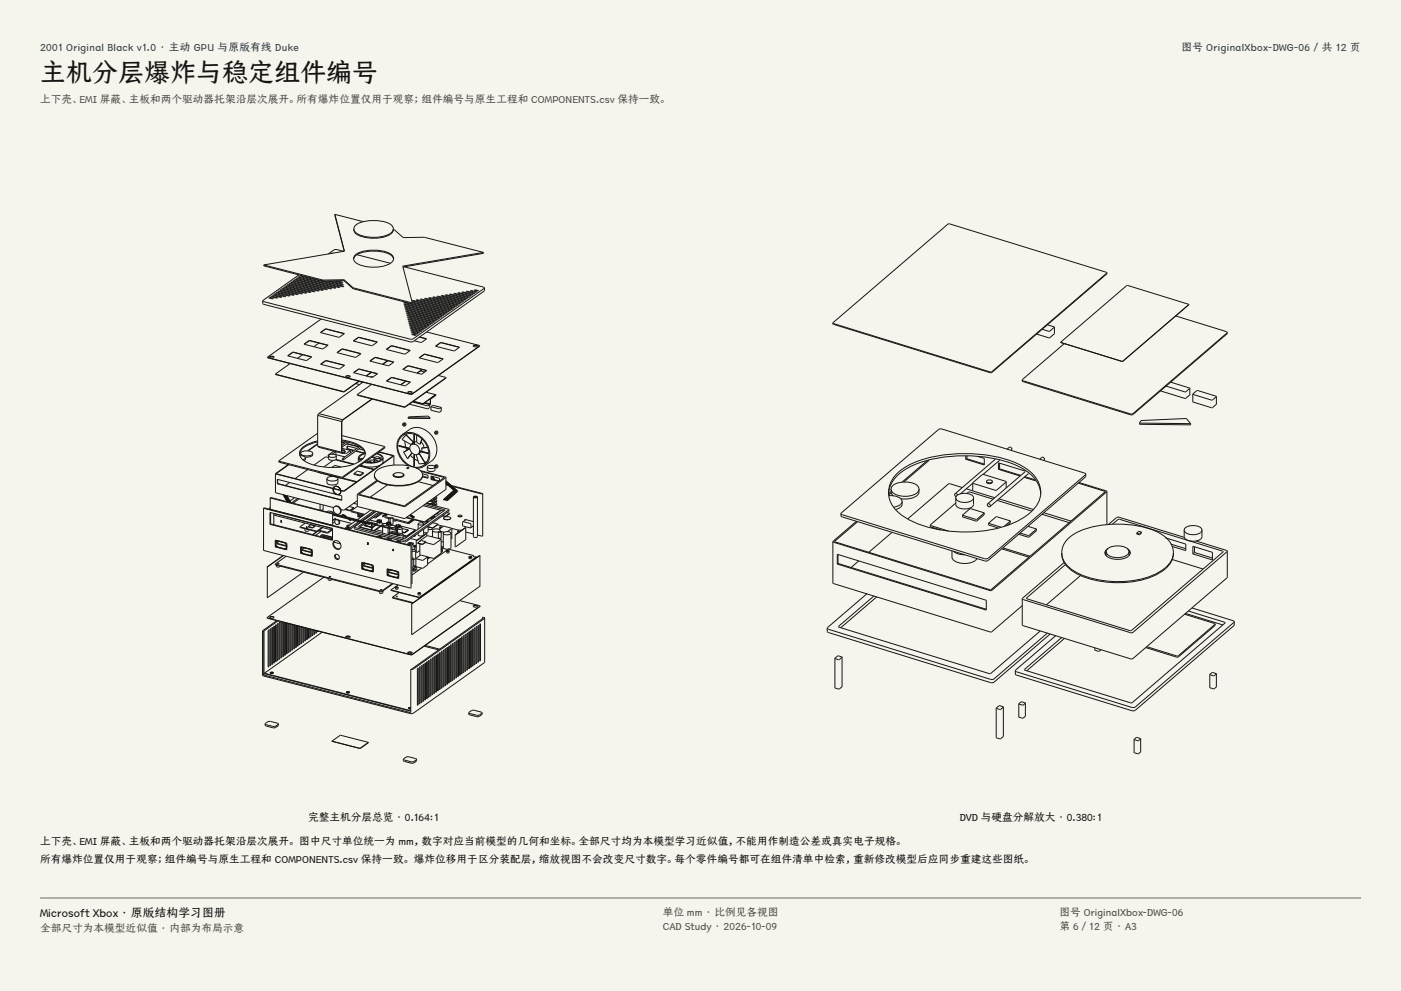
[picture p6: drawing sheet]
<svg xmlns="http://www.w3.org/2000/svg" width="420mm" height="297mm" viewBox="0 0 420 297" stroke-linecap="round" stroke-linejoin="round" font-family="sans-serif">
<defs><g id="words">
<text font-size="7.8" fill="#141413" x="12" y="24.7">主机分层爆炸与稳定组件编号</text>
<text font-size="3.5" fill="#141413" x="12" y="274.9">Microsoft Xbox · 原版结构学习图册</text>
<g font-size="3.2" fill="#1b365d">
<text x="12" y="15.3">2001 Original Black v1.0 · 主动 GPU 与原版有线 Duke</text>
<text x="354.2" y="15.3">图号 OriginalXbox-DWG-06 / 共 12 页</text>
</g>
<g font-size="3.2" fill="#504e49">
<text x="12" y="30.9">上下壳、EMI 屏蔽、主板和两个驱动器托架沿层次展开。所有爆炸位置仅用于观察；组件编号与原生工程和 COMPONENTS.csv 保持一致。</text>
<text x="198.7" y="274.5">单位 mm · 比例见各视图</text>
<text x="317.6" y="274.5">图号 OriginalXbox-DWG-06</text>
<text x="12" y="279.3">全部尺寸为本模型近似值 · 内部为布局示意</text>
<text x="198.7" y="278.8">CAD Study · 2026-10-09</text>
<text x="317.6" y="278.8">第 6 / 12 页 · A3</text>
</g>
<g font-size="3.2" fill="#141413">
<text x="92.4" y="246">完整主机分层总览 · 0.164:1</text>
<text x="287.7" y="246">DVD 与硬盘分解放大 · 0.380:1</text>
<text x="12" y="253.3">上下壳、EMI 屏蔽、主板和两个驱动器托架沿层次展开。 图中尺寸单位统一为 mm，数字对应当前模型的几何和坐标。全部尺寸均为本模型学习近似值，不能用作制造公差或真实电子规格。</text>
<text x="12" y="258.6">所有爆炸位置仅用于观察；组件编号与原生工程和 COMPONENTS.csv 保持一致。 爆炸位移用于区分装配层，缩放视图不会改变尺寸数字。每个零件编号都可在组件清单中检索，重新修改模型后应同步重建这些图纸。</text>
</g>
</g></defs>
<g fill="#f5f4ed">
<path d="M0 0h420v297h-420z"/>
<path d="M12 12h396v275h-396z"/>
</g>
<g fill="none" stroke="#141413" stroke-width=".3">
<path d="M79.1 79.4v.3l17.7 4.5M79.1 79.4l17.7 4.5M99.7 75.9h-.3M100.4 64.2l2.9 11.1-24.2 4.1M100.4 64.2l2.8 11.1M100.4 64.2l8.6 2.2M103 75.3l-2.6-.5-2 1.3M106 77.7a3.2 3.2 0 0 1 2.8-2.1 12.5 12.5 0 0 1 8.3 .8l.6 .6 .3 .7M106.1 68.6a2.59 2.59 0 0 0 2.1 2 10.9 10.9 0 0 0 9.2-1l.5-1M106.1 68.6a2.88 2.88 0 0 1 2.7-2.1 12.3 12.3 0 0 1 8.4 .8l.5 .6 .2 .7M106.1 68.6a1.81 1.81 0 0 0 1.3 1.9 10.8 10.8 0 0 0 10-.6l.5-.7v-.6M106.7 76.3a11.5 11.5 0 0 1 10.6 0 1.48 1.48 0 0 1-.2 2.5 11.1 11.1 0 0 1-10.5-.1 1.46 1.46 0 0 1 .1-2.4z"/>
<path d="M107.1 76.4l9.9 2.5M117.9 68.7l3 2.5 6.3-.1 17.7 4.5M121.2 80l23.7 6 .3 .3M144.9 75.6v.3l-24.1 4.1M144.9 75.6l-24.2 4.2 2.9 11M80.6 89.3l1.1 .3 .3-.2M80.6 89.3h.1M80.6 89.3l.3-.2 1 .3M81.2 88.9h.1M81.2 88.9l.2-.1 1.8 .4M81.2 88.9l1.7 .5 .3-.2M81.7 88.5h.1"/>
<path d="M81.7 88.5l.3-.1 2.5 .6M81.8 88.5l2.4 .7 .2-.2M82 89.4h.1M82.3 88.1h.1M82.3 88.1l.2-.1 3.2 .8-.3 .1zM82.8 87.7l3.9 1 .2-.1M82.8 87.7h.1M82.8 87.7l.3-.1 3.8 1M83.2 89.2h.1M83.4 87.3l.2-.1 4.6 1.2-.3 .1zM83.9 86.9h.1M83.9 86.9l.3-.1 5.2 1.3"/>
<path d="M84 87l5.2 1.3 .2-.1M84.5 89h-.1M84.5 86.5v.1M84.5 86.5l.2-.1 6 1.5M84.5 86.6l5.9 1.5 .3-.2M85 86.2l.3-.2 6.6 1.7-.2 .2zM85.6 85.8l7.3 1.9 .3-.2M85.6 85.8h.1M85.6 85.8l.2-.2 7.4 1.9M86.1 85.4l8.1 2.1 .2-.2M86.1 85.4h.1M86.1 85.4l.3-.2 8 2.1"/>
<path d="M86.7 85h.1M86.7 85l.2-.2 8.8 2.3M86.7 85l8.7 2.2 .3-.1M87 88.6h-.1M87.2 84.6h.1M87.2 84.6l.3-.1 9.4 2.4M87.2 84.6l9.5 2.4 .2-.1M87.8 84.2l.2-.1 10.1 2.6M87.8 84.2h.1M87.8 84.2l10.1 2.6 .3-.1M88.2 88.4h.1M88.3 83.8l.3-.1 10.8 2.8-.2 .1z"/>
<path d="M88.9 83.4h.1M88.9 83.4l.2-.1 11.5 2.9M88.9 83.4l11.5 3 .3-.1M89.4 83h.1M89.4 83l.3-.1 12.2 3.1M89.4 83.1l12.3 3.1 .2-.1M89.4 88.2h.1M89.6 82.4l-10.8 7.8M90 82.6h.1M90 82.7l12.8 3.2 .3-.1M90.1 82.5l-.1 .1M90.7 87.9h.1"/>
<path d="M91.9 87.7h.1M93.2 87.5h.1M94.4 87.3h.1M95.7 87.1h.1M96.1 99.7l1.6-1.1 5.5 1.4M96.2 99.7l1.5-1.1 5.5 1.4M96.2 99.7l5.5 1.4 1.5-1.1M96.3 95.6l-16.1 11.5M96.8 83.9v.3M96.9 86.9h.1M97 84.2l6.1 1.6M98.1 84.2l4.5 1.2 .3-.2"/>
<path d="M98.1 86.7h.1M98.9 84.2l4 1M99.4 86.5h.1M100 84.2l2.5 .6 .3-.1M100.7 86.3h.1M100.9 84.2l1.9 .5M101.9 86v.1M102.6 84.1h-.6M102.8 84.7h.1M102.9 85.2h.1M103.1 85.8h.1M103.1 83.8v.3"/>
<path d="M103.1 84.1l-6.3 .1M103.1 83.8l-6.3 .1M103.1 84.1l2.8 2.4M103.1 83.8l2.8 2.5M105.9 86.5l17.7 4.6M105.9 86.3l17.7 4.5M105.9 86.3v.2M121 90.6h.1M121.1 90.6l12.8 3.3 .2-.1M121.1 91.1l12.2 3.2 .3-.1M121.1 91.1h.1M121.1 91.1l.2-.1 12.2 3.1"/>
<path d="M121.2 90.5l-.2 .1M121.2 91.7l.3-.1 11.5 2.9-.2 .2zM121.4 92.3l.2-.2 10.9 2.8-.3 .2zM121.4 92.3h.1M121.5 92.8l10.2 2.7 .2-.2M121.5 92.8h.1M121.5 92.8l.3-.1 10.1 2.6M121.7 93.4l9.4 2.4 .3-.1M121.7 93.4h.1M121.7 93.4l.2-.1 9.5 2.4M121.8 94l8.8 2.2 .2-.1M121.8 94h.1"/>
<path d="M121.8 94l.3-.2 8.7 2.3M122 94.5l.2-.1 8.1 2.1-.3 .1zM122.1 95.1l7.4 1.9 .2-.1M122.1 95.1h.1M122.1 95.1l.3-.1 7.3 1.9M122.2 95.7l.3-.2 6.7 1.8-.3 .1zM122.3 95.7h-.1M122.4 96.3l6 1.5 .2-.1M122.4 96.2v.1M122.4 96.2l.3-.1 5.9 1.5M122.5 96.8l5.3 1.4 .3-.1M122.6 96.8h-.1"/>
<path d="M122.6 96.8l.2-.1 5.3 1.3M122.7 97.4l.3-.1 4.5 1.1-.2 .2zM122.9 98h-.1M122.9 98l.2-.2 3.9 1M122.9 98l3.8 1 .3-.2M123 98.5h.1M123 98.5l.3-.1 3.1 .8M123 98.6l3.2 .8 .2-.2M123.1 99.1l2.5 .7 .3-.2M123.1 99.1h.1M123.1 99.1l.3-.1 2.4 .6M123.3 99.7h.1"/>
<path d="M123.3 99.7l.3-.2 1.7 .5M123.3 99.7l1.8 .4 .2-.1M123.5 90.2h.1M123.5 90.2l.3-.2 11.4 2.9M123.5 90.5l11.2 2.9M123.5 90.2l11.5 2.9 .2-.1M123.6 90.7l10.8 2.8 .3-.1M123.6 91l10.5 2.7M123.6 90.8v.3M124.8 90l10.7 2.7 .3-.1M124.8 89.9v.1M124.8 89.9l.2-.1 10.7 2.8"/>
<path d="M125.3 100h.1M125.9 99.6h.1M126 89.7l10.1 2.6 .2-.1M126 89.7h.1M126 89.7l.3-.1 10 2.6M126.4 99.2h.1M127 98.8h.1M127.3 89.5l.2-.1 9.4 2.4M127.3 89.5v.1M127.3 89.6l9.3 2.3 .3-.1M127.9 99.5l15.9 4.1M128.1 98v.1"/>
<path d="M128.5 89.3h.1M128.6 97.7h.1M128.7 89.2l8.7 2.2-.3 .1-8.6-2.2zM129.7 96.9h.1M129.8 89.1l.2-.1 8 2-.3 .2zM129.8 89.1h.1M130.2 96.5h.1M130.8 96.1h.1M131 88.9h.1M131 88.9l.3-.1 7.2 1.8M131 88.9l7.2 1.9 .3-.2M131.4 95.7h.1"/>
<path d="M131.9 95.3h.1M132.2 88.7l6.6 1.7 .3-.2M132.3 88.7h-.1M132.3 88.7l.2-.2 6.5 1.7M133 94.5h.1M133.5 88.5l5.8 1.5 .3-.1M133.5 88.5h.1M133.5 88.5l.3-.2 5.8 1.5M133.6 94.1v.1M134.1 93.8h.1M134.7 93.4h.1M134.7 88.3l.3-.2 5.2 1.3"/>
<path d="M134.7 88.3h.1M134.8 88.3l5.1 1.3 .3-.1M135.2 92.9v.1M135.8 92.6h.1M136 88h.1M136 88l.3-.1 4.4 1.1M136 88.1l4.4 1.1 .3-.1M136.3 92.2h.1M136.9 91.8h.1M137.2 87.8l3.8 1 .3-.1M137.2 87.8h.1M137.2 87.8l.3-.1 3.8 1"/>
<path d="M138.5 87.6h.1M138.5 87.6l.3-.1 3 .8M138.5 90.6h.1M138.5 87.6l3 .8 .3-.1M139.1 90.2h.1M139.6 89.8v.1M139.7 87.4l.3-.1 2.4 .6-.3 .1zM140.2 89.4v.1M140.7 89.1h.1M141 87.2l.3-.1 1.6 .4-.3 .1zM141 87.2h.1M141.3 88.7h.1"/>
<path d="M141.8 88.3h.1M142.2 87l.3-.2 .9 .3M142.2 87h.1M142.3 87l.9 .2 .3-.1M143.5 87.1h.1M145.2 86.3l-.1 .9-21.2 15.1-.6 .2-44.2-11.3-.3-.2v-.8M145.2 86.3l-21.3 15.2-.6 .2-44.2-11.3-.3-.2M314 97.3l2.1 .7M316.1 99.9v.1M316.1 98l-1.5 1.3-2.2-.6M316.1 100l-1.5 1.3-3.8-1.2M316.1 98v2"/>
<path d="M331.8 81.8l-47.5-14.7-34.6 29.7M331.8 81.8l-34.6 29.7-47.5-14.7M331.8 81.8v.3l-34.6 29.6-47.3-14.5-.2-.4M352.4 94.7l15.2 4.7 .3 .2M356.4 91.3l-19.9 17-18.5-5.7M356.4 91.3l-18.5-5.8-19.9 17.1M356.4 91.3h.1M367.9 99.6l-28.4 24.5-.6-.1-32.2-9.9-.2-.2M367.9 99.6l-.1 .4-28.3 24.3h-.6l-32.2-9.9-.2-.5M80.2 107.1h.1M80.8 107l.5 .3 .8-.3M80.8 107l.9-.2 .4 .2"/>
<path d="M80.8 107.1l.9-.3 .4 .3M82.6 112.1l20.4 5.3 4.6-3.2M82.6 112.2l20.4 5.3 4.7-3.3M82.6 112.1v.1M82.6 112.2h.1M86.3 106.7l1.5-1.1 5.6 1.4M86.4 106.7l1.4-1.2 5.6 1.5M86.4 106.7l5.4 1.4 1.6-1.1M87 109l-4.4 3.1M90.7 106.3l-1.5 1.1M91.2 103.1l5.5 1.5 1.6-1.1M91.2 103.1h.1"/>
<path d="M91.2 103.1l1.6-1.1 5.5 1.5M91.2 103.2l1.6-1.1 5.4 1.4M95.6 102.8l-1.5 1.1M96.2 109.1l5.5 1.5 1.5-1.1M96.2 109.1h.1M96.2 109.1l1.5-1 5.6 1.4M96.2 109.2l1.5-1.1 5.5 1.4M98.2 103.5h.1M101.1 105.6l1.5-1 5.6 1.4-1.6 1.1zM101.1 105.7l1.5-1.1 5.6 1.4M103.3 109.5h-.1M103.7 112.9l.8-.2 .5 .2"/>
<path d="M103.8 112.7l.7-.1 .5 .3-.9 .2-.5-.2zM106 102.2l5.5 1.4 1.6-1M106 102.1v.1M106 102.1l1.5-1 5.6 1.4M106 102.2l1.5-1 5.5 1.3M106 111.7l5.6 1.4 1.5-1M106 111.6v.1M106 111.7l1.6-1.1 5.5 1.5M106.7 115l1.1 .3M107.1 118.3v.1M107.2 118.3l-.1 .1M107.5 110.7l5.6 1.3"/>
<path d="M107.6 114.3l1.1 .3M108.8 114.5l-13.2 9.5M110.9 108.2l5.6 1.4 1.5-1M110.9 108.1v.1M110.9 108.2l1.6-1.1 5.5 1.5M111 113l.2-.2 .6 .2M111.3 111.6l-1.6 1.1M111.4 111.6l-1.5 1.1M111.4 115.2l-4.3 3.1M111.5 119.6l-8.7 6.2M111.6 119.6l-8.8 6.3-.3 .5M112.4 107.2l5.6 1.4"/>
<path d="M113 102.5l.1 .1M113.1 112v.1M113.1 102.5v.1M115.8 104.7l5.6 1.4 1.5-1M115.8 104.7l1.6-1.1 5.5 1.4M115.9 114.2l1.5-1 5.6 1.4M116 114.3l1.4-1.2 5.6 1.5M116 114.3l5.4 1.3 1.6-1M116.2 108.1l-1.5 1.1M116.3 108.1l-1.5 1.1M117.3 103.7l5.6 1.4M120.1 115.3h.1"/>
<path d="M120.8 110.7l5.5 1.4 1.6-1M120.8 110.7h.1M120.8 110.7l1.5-1.1 5.6 1.5M120.8 110.7l1.5-1 5.5 1.4M121.7 114.2l-1.6 1.1M122.3 117.7l.8-.3 .5 .3M122.4 117.4h.7l.5 .2-.9 .3-.4-.3zM122.9 105v.1M123.4 100.2l.1 .1M123.4 100.2l.3-.1 1.1 .3-.3 .1zM125.7 107.2l1.6-1.1 5.5 1.5M125.7 107.2l5.5 1.5 1.6-1.1"/>
<path d="M125.7 107.3l1.6-1.1 5.5 1.4M125.7 101l2.1 .6M125.8 101l2 .6M126 111.2l1.3 .3M126.6 110.7l-1.6 1.1M127.7 117.6l2.9 .7M127.8 111.1h.1M127.8 101.6l-1.5 1-2.1-.5M128.9 119.6l.1 1.5-1.6-.5M130.5 118.4h.1M130.6 118.3h.1M130.6 118.3l-3.8 2.7"/>
<path d="M130.6 103.7l1.6-1.1 5.5 1.5-1.5 1.1zM130.6 118.3v.2l-1.6 1.1v1.5l-.7 .5-4.7-1.1M130.6 118.4h.1M130.6 103.8l1.6-1.1 5.5 1.4M130.6 118.3l-3.8 2.8M131.4 112.5l2.3 .7M133.6 113.2l-12.3 8.7-14.2-3.6M133.6 113.2l.1 .1M133.7 113.2h-.1M133.7 113.3l-12.4 8.8-14.2-3.7M133.7 113.2v.1M137.7 104.1h.1"/>
<path d="M141.9 103.7l.4-.2 .9 .2M142 103.5l.7-.1 .5 .3-.9 .2-.4-.2zM143.7 103.7l-20.5 14.4-43-11M143.8 103.7h.1M143.8 103.7l-20.6 14.5-43-11.1M143.8 103.6v.1M318 102.6h.1M319.1 103l-12.6 10.9M347.9 117.1l7.4 2.3 1.4-1M349.6 115.7l5.7 1.8 1.4-1.1M350.9 114.5l5.8 1.9M356.7 118.3h.1"/>
<path d="M356.7 116.4h.1M356.7 118.3v.1M356.7 116.4v1.9M357.6 118.1l1.2-1 .3-.1 5.6 1.8M357.6 118.1l5.6 1.8h.3l1.2-1.1M357.6 118.1v2.3M364.7 118.8v2.3M83.6 138.4l18.6 4.9 .5-.1M83.6 138.1v.3M83.7 138.4h-.1M86.4 139.2l-3.8 2.7M86.6 139.3l-3.8 2.7"/>
<path d="M89.9 136.6l1.3 .2 .4 .4M90.1 135.9a2.46 2.46 0 0 0 3.6 0M90.1 135.9a2.5 2.5 0 0 1 3.6 0M90.1 135.9l.2 .7M90.2 136.5v.1M91.6 137.2l-.8 .6M91.6 137.2l-.1 .5-.4 .3M93.7 135.9v.4a1.91 1.91 0 0 1-2.2 .7M95.2 129.9l-11.6 8.2M95.2 132.4a7 7 0 0 0-5.3 3.1l-.1 .6M95.2 124.5v9.2M95.2 133l-3 2.1"/>
<path d="M95.2 133.1l-2.8 2M95.2 133.7l.5 .4 7.1 1.8M95.2 133.7l7.2 1.8M95.2 124.5l7.2 1.8M95.6 124l7.2 1.8M95.6 124l-.4 .5M98.4 136.4h.2M98.4 136.4l.1 .4M98.5 137.1l-.9-.2-3.5 2.5M98.5 136.6a1.58 1.58 0 0 0 2.3 0M98.5 136.6a1.59 1.59 0 0 1 2.3 0M98.5 136.6v.9a1.58 1.58 0 0 0 2.3 0v-.9"/>
<path d="M99.9 138l-2.8 2M100.1 135.2l-1.7 1.2M100.5 137.8l5.4 1.4M100.7 135.4l-1.1 .7M100.7 136.2l2.7 .7M100.7 135.4v.8M100.7 137.7l5.4 1.4M100.7 136.2h.1M102.2 139.9l-1.8-.4-.9 .6M102.2 140h.1M102.4 126.3v9.2M102.4 135.5l.4 .4"/>
<path d="M102.5 130.5l12.8 3.4M102.5 131.9a9.6 9.6 0 0 1 6.7 2.9 2.35 2.35 0 0 1-1.1 3.3 18.7 18.7 0 0 1-16.9 0 2.51 2.51 0 0 1-1.4-2.4 2.51 2.51 0 0 1 1.8-2.2l1.6-.8 2-.6M102.5 132.2a9.9 9.9 0 0 1 6.6 2.8l.4 1.1M102.5 134.3l2.5 .7M102.5 132.6l1 .2M102.5 132.6l.9 .3M102.5 135l1.1 .3M102.5 135l.4-.2 .3 .2M102.5 135h.1M102.7 137.5h.2v.3M102.7 137.5l-.1 .2 .3 .1M102.8 125.8l-.4 .5"/>
<path d="M103.2 135.1h-.3M103.2 135v.1M103.2 135.1l-.1 .1M103.6 135.3l-.8 .6M103.6 135.3l-.7 .5-.4-.3M103.9 133l3.7 1M104 132.4l-1.5 1.1M104 134.5l2 .5M104 133l3.7 .9M104.2 134.5h-.2M104.2 134.5l1.9 .5M104.2 133.7v.8"/>
<path d="M104.6 132.6l-2.1 1.5M105 135.1l-1.2 .8-.8-.1M105 135v.1M105 135v.8M106.6 135.2l2.6 .7M106.7 135.1l2.7 .7M107 134.4l-3-.8v.9M107.4 137.2l.7 .9M107.4 137.2v1.3M107.6 134.5l1.5 .4M107.7 139.6l4.3 1.2M107.8 133.8l-5.1 3.7"/>
<path d="M107.9 139.5l4.3 1.1M108 137.5v.2zM108 137.5l.7 .1M108.2 139.3a7.4 7.4 0 0 0 5.6 .2M108.2 134.1h.1M108.2 134.1l-5.3 3.7M108.2 137.5l.4 .1M108.2 137.5h.5M108.2 137.5h.1M108.9 137.3l-.4 .2M109.5 135.8l-1.5 .6-.6 .8M109.5 136l-.6 .1a1 1 0 0 0-1 .7 1 1 0 0 0 .3 1.2"/>
<path d="M109.9 138.1h.1M109.9 138.1h-.1M110 138h.1M110 138l.3 .5M111.3 138.4l-.1 .2 .9-.2M111.3 138.4l-.7-.1-.5 .3M111.3 138.4l-.2 .3M111.5 137l.7 .5M111.5 137l.9 .1M112 138.2l.5 .3M112 138.2l.6 .3M112 138.2l.5-.3 1.1 .3"/>
<path d="M112 137.2l1.2-.4 .9 .5M112.1 138.5l.1 .1M112.1 138.5h.3M112.2 138.3l-.1 .1M112.2 137.5l-.7 .4-1.2-.1M112.2 137.5v.5M112.9 136l.5 .2a1.03 1.03 0 0 1 1.1 .9 1.03 1.03 0 0 1-1 1.1l-1.9 .4-2.2-.1M113.1 135.9l.6 .2a1.51 1.51 0 0 1 1.1 1.1M113.6 135.5l4.3 1.1M113.6 137.4l.6 .4M113.7 135.4l4.4 1.2M114.1 137.3l-1.9 .4"/>
<path d="M114.1 137.3l-1.9 .3M114.8 137.2v.2a5.1 5.1 0 0 1-5.6 1.2M114.8 137.2l-.2 1.7M115.3 133.9l-12.7 9.1-19-4.9M115.3 133.9v.4l-12.6 8.9M117.9 136.6l-14.8 10.5-.9-.2M117.9 136.6h.1M118.1 136.6l-14.9 10.6-1-.2M118.1 136.6v2.8M119.5 133.6l3.1 .9M119.5 133.6l3.1 .8M119.6 133.5l3.1 .8"/>
<path d="M119.6 133.5l-.1 .1M120 131.3a4.3 4.3 0 0 1 6.5 .3 5.2 5.2 0 0 1 .6 7.8 4.9 4.9 0 0 1-6.9-2.5 5 5 0 0 1-.2-5.6zM120.6 130.3a5.5 5.5 0 0 1 5.7-2 6.4 6.4 0 0 1 3.8 9.1l-2.8 2.3M120.6 130.3a5.2 5.2 0 0 1 6.8 1.9 5.2 5.2 0 0 1-.1 7.5M120.6 130.3a5.2 5.2 0 0 0-.4 7.1l1.4 1.6 1 .6M120.8 126.9l.5-.2a.47 .47 0 0 1 .3 .8l-.3 .2M120.8 126.9h.3a.47 .47 0 0 1 .2 .8M120.8 126.9a.46 .46 0 0 0 0 .6 .46 .46 0 0 0 .5 .2M121 127.2l.2 .2zM121 135.5l1.2 2M121.1 135.5h-.1M121.4 132.2l.3 1.9"/>
<path d="M121.7 130.3l-1.2 1.4 2.8 1.6M121.7 130.3l2.2 2.1M121.8 134.3l.2 .6M122 130l-.3 .3M122.2 137.4v.1M122.3 125.2v.2h6.6v-.1M122.3 125.2l.2-.3 5.9-.2 .5 .6M122.3 125.2l6.6 .1M122.6 134.4v.1M122.7 134.3l-.1 .2M122.7 134.3l-.1 .1M122.7 121.1l5.5 1.4 .6-.4"/>
<path d="M122.9 134.5l-1.9 1M123 136.4l1.1 1M123.3 133.3a1.78 1.78 0 0 0 0 2.1 1.78 1.78 0 0 0 2 .7M123.5 135.7l-1.3 1.8M123.9 120.3l2.9 .8M123.9 132.4l-.6 .9M123.9 132.4l-.5 .8M123.9 120.3l2.9 .7M124.1 133.1l-.8 .2M124.1 132.7l-.8 .6M124.1 130.1l.1 3.1M124.1 136.4l.1 3.3"/>
<path d="M124.1 136.4h.1M124.2 130.1v3.1M124.2 136.4v3.3M124.3 137.5l1 .6M124.3 133.1a2.07 2.07 0 0 1 1.5 2M124.3 136.4h-.2M124.3 136.4h-.1M124.3 136.4l-.1 3.3M124.3 130.2l-.1 3M124.8 136.3l.8 2.7 1.9-.1M124.9 130.4v2.2l1.1 .5M124.9 132.2l-.6 .4"/>
<path d="M125.7 135.1l2.9 .9M125.7 135.1l2.9 .8M125.7 135.1h.1M125.7 135.1l2.9 .7M125.7 136l1.8 2.9M125.7 136l-.3 .1M125.8 135.3l-.5 .8M126 133.1h.1M126.2 132.5l.7 .9 .2 .7M126.3 135.4l-1 .7M126.4 134.3l.1 1M126.5 134.3h-.1"/>
<path d="M126.5 131.5l-.5 1.6M126.8 121h.1M126.8 121.1h.1M127.1 134.1v.1M127.2 120.8l1.6 .4M127.3 139.7l-1 .4-1.6 .2M128 138.4l-.7 .1M128.1 139.9a1.58 1.58 0 0 0 2.3 0M128.1 139.9a1.6 1.6 0 0 1 2.3 0M128.1 139.9v.9a1.58 1.58 0 0 0 2.3 0v-.9M128.2 134.1l-1.8 .2M128.8 121.2h.1"/>
<path d="M128.8 122.1h.1M128.8 121.2v.9M128.8 121.2v.1M129.2 121.9l2.4 .6 .7-.3M129.2 122.9l2.4 .7 .7-.4M129.2 121.9v1M129.2 121.8v.1M129.2 121.8l.7-.3 2.4 .6M129.2 122.9h.1M130.4 139.5l.5-.2a.47 .47 0 0 1 .3 .7l-.3 .2M130.4 139.5h.3a.47 .47 0 0 1 .2 .7M130.4 139.5l-.1 .2"/>
<path d="M130.4 129.4l.5-.2a.47 .47 0 0 1 .3 .7l-.3 .2M130.4 129.4h.3a.47 .47 0 0 1 .2 .7M130.4 129.4a.46 .46 0 0 0 0 .6 .46 .46 0 0 0 .5 .1M130.6 139.7l.2 .3zM130.6 129.6l.2 .3zM132.3 123.1v.1M132.3 122.1v.1M132.3 122.1v1.1M277.8 138.2l-7.4 6.3M278.5 138l-7.5 6.5M289.5 136.6v1M289.9 137.5l-.4 .1"/>
<path d="M289.9 136.6v.9M289.9 137.5l5.2 1.6M293 136.8l2.1 .6v1.9l-5.6-1.7M298.4 137.6l-12.1 10.4M299.7 138.8v1.7M299.7 137.9l-5 4.3M301.9 134.6l1-.6a.55 .55 0 0 1 .4 .4 .55 .55 0 0 1-.2 .6M311.7 137.6l1-.6a.55 .55 0 0 1 .4 .4 .55 .55 0 0 1-.2 .6M341.6 126.8l.5-.8 13.5-.6 1.3 1.6M341.6 126.8v.4l15.3 .1v-.3M341.6 126.8l15.3 .2M357.6 120.4l5.6 1.8h.3l1.2-1.1"/>
<path d="M357.6 120.3v.1M364.6 121.1h.1M79 152.3l44 11.3 .2-.1M79 152.3v12.6M79 152.3h.1M79 152.3l44.2 11.2M80.9 152.3l.1 .2M80.9 152.3v.3M80.9 153.6l18.8 4.8v3.5l-18.8-4.8zM81 149.2l18.7 4.7M81 152.6l.1 .1M81 152.1l-.1 .2"/>
<path d="M81 149.2v3.4M81 149.2l37.4 9.4M81 149.2h.1M81 152.6h.1M81.1 153.6v3.4M81.1 157l-.2 .1M81.1 157l18.6 4.8M82.1 152.9h.1M82.1 153.9v3.3M82.1 153.9l17.6 4.5M82.1 154.4l17.6 4.5M82.6 142l19.5 5"/>
<path d="M82.6 147.6l17.4 4.5M82.6 142v5.6M82.6 141.9v.1M82.6 147.6h.1M82.8 153.1h-.1M82.8 142l19.3 4.9M82.8 142h.1M83.2 143.7l19.3 4.9v1.3l-19.3-4.9zM83.2 144.9l19.3 4.9M83.2 143.7v1.2M83.2 144.9v.1M83.7 153.3h.1"/>
<path d="M84.1 153.5h.1M84.2 156l.1 .5M84.2 156h.1M84.2 156.4l.3 .1M84.2 156.4l.3 .2M84.2 156.4h.1M84.3 156h.1M84.4 156h.1M84.4 156.5h.1M84.4 156v.5M84.5 156.5v.1M84.5 156.5h.1"/>
<path d="M84.5 156.6h.1M84.9 148.3l1.1 2.1M85 148.3h.1M85 148.3l1.2 2.1M85.1 148.3l1.2 2.1M85.2 148.3l1.2 2.1M85.3 148.4l1.2 2.1M85.4 148.4h.1M85.4 148.4l1.2 2.1M85.5 148.4l1.2 2.1M85.6 148.4l1.2 2.1M85.7 148.5l1.2 2.1"/>
<path d="M85.8 148.5l1.2 2.1M86 148.5l1.1 2.1M86 148.6l1.2 2.1M86.6 150.4h-.1M86.7 150.3h.1M86.8 144.6l-1.3 .9M86.9 150.2h-.1M88.3 149.1l-1.4 1M89.2 149.4l-1.8 1.3M89.7 149.5l-1.9 1.3M90 157.9l1.8 .5M90 158l5.1 1.3"/>
<path d="M90 157.9v.1M90 157.8v.1M90 158h.1M91.4 158.5v.5l.4 .2 .7-.1 .1-.3M91.5 156.8l-1.5 1M91.7 158.4l.4 .1M91.7 157.9l.3 .2M91.7 157.9l.4 .2M91.7 157.9h.1M91.8 158.4h.1M92 158.1l-.3 .3M92 158.2l-.2 .2"/>
<path d="M92 158.2h.1M92.1 158.2h-.1M92.1 158.1v.1M92.1 158.5h.1M92.3 140.7l-3.8 2.7M92.4 157.8v.1M92.4 157.8h.1M92.4 157.9h.1M93 152.1l.2 .1M93.1 155.7v.1M93.1 155.8h.1M93.5 155.8h-.1"/>
<path d="M93.7 155.9h-.1M94.4 157.6l-1.2-.4-.8 .6M94.4 157.6h.1M94.4 157.7h.1M94.4 157.6l-.7 .5-1.3-.3M94.4 157.7l-.7 .5-1.3-.3M94.4 157.6v.1M94.9 159.3l-1.2 .9M95.2 141.5l11.6 3M95.2 141.5h.1M96 151.1v1.7M96 152.8h.1"/>
<path d="M96.2 159.3l-1.6 1.1M96.6 158.1l-1.6 1.1-3.2-.8M96.8 158.1l-3 2.1M96.9 151.3v1.4l-.4 .2-.5-.1M98 143.5a2.26 2.26 0 0 0 3.3 0M98 143.5a2.25 2.25 0 0 1 3.3 0M98 143.5v1.2a2.26 2.26 0 0 0 3.3 0v-1.2M98.2 157v.1M98.2 157.1h.1M98.5 153.1l-.5 .3M98.5 153.1h.1M98.5 153.1l1.4 .4"/>
<path d="M99.1 157.3h.1M99.3 158.8l-1.1 .8-2.6-.7M99.6 158.8l-1.4 1-2.8-.7M99.7 153.8v.1M99.7 157.3h.1M99.7 154.2l11.1 2.7M99.7 154.4l10.9 2.7 .5-.1M99.7 154.1l18.5 4.7 .9-.4M99.7 153.9h.1M99.7 157.3l-.2 .1M99.7 153.9v3.4M99.9 153.5h.1"/>
<path d="M99.9 153.5l-.5 .3M99.9 153.5l-.3 .3M100.2 145.9a1.4 1.4 0 0 0-.1 1.7 1.4 1.4 0 0 0 1.7 .5M100.2 145.9h.1M100.3 145.9a1.35 1.35 0 0 1 1.6 .5 1.35 1.35 0 0 1-.1 1.6 1.35 1.35 0 0 1-1.6-.4 1.35 1.35 0 0 1 .1-1.7zM100.3 151.9a1.28 1.28 0 0 1 1.7 .3 1.28 1.28 0 0 1-.2 1.8M100.3 151.9a1.32 1.32 0 0 1 1.5 .4 1.32 1.32 0 0 1 0 1.7M100.3 151.9a1.32 1.32 0 0 0-.1 1.6 1.32 1.32 0 0 0 1.6 .5M100.3 156.4l-.6 .4M100.5 155.4l-.8 .5M100.5 155.4h.1M100.6 155.9a.79 .79 0 0 1 1.1 .1 .79 .79 0 0 1-.2 1.1"/>
<path d="M100.6 155.9a.81 .81 0 0 1 .9 .2 .81 .81 0 0 1 0 1M100.6 155.9a.81 .81 0 0 0-.1 .9 .81 .81 0 0 0 1 .3M100.6 155.4h.1M100.6 155.4l-.9 .6M100.6 155.4v.4M101 145.8a1.44 1.44 0 0 1 .8 2.3M101 145.8l-.8 .1M101 145.7a1.44 1.44 0 0 1 .8 2.4M101 145.7l-.8 .2M101.6 155.9l3.9 1M101.8 148.1h.1M102.6 154.3h.4"/>
<path d="M102.6 154.3v.1M102.7 143.3l4.3 1.1M102.7 154.4h-.1M102.8 154.3h.4l.8 .6M102.8 154.3v.1M102.8 154.4h.4l.6 .5M103 154.3h.1M103 154.4l.5 .4M103.7 158.1l.4 .3 .8-.3M103.7 158.1l.8-.2 .4 .2M103.7 158.1v.4M103.7 158.2l-.3 .2"/>
<path d="M103.9 155.1l.2 .2M104 157.6l.3 .2M104 157.6h.1M104 158.1h.6zM104.1 158.1h.4M104.1 158.1l.4 .1M104.1 158.1v.1M104.1 155.2l.2 .1M104.3 155.2l.2 .2M104.4 155.6l.6 .3M104.5 158.1v.1M104.7 155.6l.5 .4-.3-.3"/>
<path d="M104.7 151.8l1.3 .3M104.8 157.4l-.8 .2M104.9 158.1v.7M105 155.9h.1M105.3 153.1l4.1 1M105.3 153.4l3.8 .9M105.3 153.1v.3M105.3 153.3v.1M106 150.8l1.1 .3M106 152.2l-1 .7-1.4-.3M106 152.3l-1 .8-1.6-.4M106 152.2h.1"/>
<path d="M106 152.3h.1M106 152.2v.1M106.1 141.9v.2M106.1 142.1h.1M106.2 158v.4M106.3 158.4h-.1M106.6 156.1l-2.5 1.8M106.9 157.2l.2 .1M106.9 155.9l-.1 .1M107.1 150.1l-3.9 2.8-1-.2M107.1 148.2v3.5M107.1 151.8l-1.8 1.3"/>
<path d="M107.2 151.7h-.1M107.2 154.3l1.4 .4M107.2 154.1v.2M107.2 154.6v.2M107.3 154.1h-.1M107.3 154.3h-.1M107.3 154.6h-.1M107.3 154.8h-.1M107.3 154.2l1.5 .3M107.3 154.6l1 .3M107.3 154.8l.8 .3M107.4 157.8v.1"/>
<path d="M107.5 156.3l-2.6 1.9M107.5 153.9l-.2 .2M107.5 154.4l-.2 .2M107.8 156.1l-.1 .1M107.9 157.9l4.2 1.1M108 156.5l-3.1 2.1M108.2 156.5l-2 1.5M108.3 156.2l-.1 .1M108.5 156.3l-.1 .1M108.9 141.9h.1M109 141.7l-1.9-.5-1 .7M109 141.7l-1 .7-1.9-.5"/>
<path d="M109 141.9l-1 .7-1.9-.5M109 141.7v.2M109 156.7l-1.6 1.1M109.2 157.4h.1M109.2 157.4v.1M109.2 157.5l2.2 .6M109.2 157.4l2.2 .6M109.2 157.5h.1M109.3 156.5l-.1 .1M109.4 156.8l-1.6 1.2M109.5 155.4l.2 .1M109.7 155.3h.2"/>
<path d="M109.8 156.6l-.1 .1M109.9 157l-.7 .4M110 155.1h.2M110.2 154.9l.2 .1M110.2 156.7l-.1 .1M110.5 154.7l.2 .1M110.7 154.5l.3 .1M110.8 156.9h.1M110.9 155.8l2.1 .6M111 156.8l.5-.3 .1 .4M111.2 152.8l-4.1 2.9M111.3 156.6l-.7-.2-.2 .2"/>
<path d="M111.4 157v1.6l.2 .1M111.4 156.8h.1M111.5 156.7l-.2 .1M111.6 156.6l1.4 .4M111.6 158.6v.1M111.6 157.1v1.5M111.6 158v.1M111.6 158.1h.1M112.1 153.1l-4.1 2.9M112.1 159h.1M112.2 142.4a2.9 2.9 0 0 0 2.3 2.3 13.3 13.3 0 0 0 11.5-1l.5-.6 .2-.7M112.2 142.4a3 3 0 0 1 2.6-2.4 15.8 15.8 0 0 1 10.4 .4l1.3 1.2 .2 .8"/>
<path d="M112.2 142.4a2.08 2.08 0 0 0 1.4 2 13.9 13.9 0 0 0 12.1-.2l.8-1 .2-.8M112.6 153.2l-4.1 2.9M112.6 157.4l-1 .7M112.7 157.4l-1.1 .7M112.7 158.7l2 .5M112.8 153.3l-4.1 2.9M113 155.9h.2M113 155.9l.1 .1M113 155.9l.1 .7M113 143.9l-5.9 4.3M113 157.1h.1M113 157h.1"/>
<path d="M113 157v.1M113 157.1l-.1 .1M113 157l-.2 .2M113.2 155.9l-.1 .1M113.2 156.5l-.1 .1M113.2 155.9l.1 .9M113.2 156.4h.1M113.2 156.2h.1zM113.3 155.8h.1M113.3 155.8v.3M113.3 156.2h.1M113.3 156.8h.1"/>
<path d="M113.3 156.2v.6M113.3 156.5l.4 .1M113.4 155.8l-.1 .6M113.6 153.5l-4.1 2.9M113.7 156.2h.2M113.7 156.2h.1M113.7 156.2l.1 .6M113.8 155.7h.2M113.8 155.7v.5M113.9 156.2h-.1M113.9 156.8h-.1M113.9 156.2v.6"/>
<path d="M113.9 156.6l.2 .1M114 157.7l-1.9 1.3M114 155.7l-.1 .6M114 153.6l-4 2.9M114.1 156.1h.2M114.1 156.7h.2M114.1 156.1v.6M114.1 157.8l-1.9 1.3M114.2 155.9h.2M114.2 155.9h.1M114.2 155.9v.2M114.3 156.7l.7 .2"/>
<path d="M114.3 156.1h.1M114.3 156.7h.1M114.3 156.1v.6M114.3 156.5h.1M114.4 155.9h-.1M114.4 156.5h-.1M114.4 155.9v.6M114.4 153.7l-1.8 1.2h-.4M114.7 154.7h.1M114.7 154.7v.1M114.7 154.8h.1M114.7 157.2a1.15 1.15 0 0 0 1.4 .3"/>
<path d="M114.7 157.2v.5M114.7 157.9v1.9M114.7 157.4l-.3 .2M114.7 153.7l-2.1 1.5-.7-.1M114.7 157.2l-.5 .4M114.8 154.7h.1M115.1 156.9l-.1 .1M115.1 156.9h.1M115.1 156.9v.1M115.3 153.9h-.9M115.4 154.8l1.6 .4M115.4 155.1l1.6 .4"/>
<path d="M115.4 154.8v.3M115.4 154.8h.1M115.4 155.1h.1M115.6 154l-.9 .7M115.8 154l-1 .7M115.8 156.9l-.7 .1-.4 .2M115.8 156.7h.2M115.8 156.7l.1 .6 .1-.6M116 157h.1M116 154.1l-1.3 .7M116 156.9h.2M116 156.9l.2 .6"/>
<path d="M116.1 156.5h.2M116.1 156.5h.1M116.1 156.5v.3M116.2 156.9h.1M116.2 157.5h.1M116.2 156.9v.6M116.2 145.3l-5.2 3.7M116.2 157.1h.1M116.2 157.1l.1 .1M116.3 156.5h-.1M116.3 157.1h-.1M116.3 156.5v.6"/>
<path d="M116.3 154.1l-.9 .7M116.3 157.2l-.1 .3M116.3 157.2v.9M116.3 158.3v1.9M116.3 159.7l2.7 .7M116.5 157h.2zM116.5 157.5l.2 .1M116.5 155.4v2.7M116.5 158v.1M116.6 158.1h.2M116.6 156.4h.2M116.6 156.4v.5"/>
<path d="M116.7 157h.1M116.7 157.5v.1M116.7 157v.5M116.7 159.8h.1M116.7 159.8v.5M116.8 156.4l-.1 .7M116.8 157.8l.8 .3 .9-.3M116.8 157.8a1.11 1.11 0 0 1 1.7 0M116.8 157.8v.4M116.8 158.4v1.3M117 156.8h.1zM117 155.3v2.2l.2-.9"/>
<path d="M117 155.3h.1M117 156.6h.2zM117.1 156.8h.1M117.1 159.7l.3-.2 .4 .1-.2 .2zM117.2 157.2h-.1M117.2 157.2h.1M117.2 157.1l.3 .1M117.4 159.5v.3M117.5 157.2v.2M117.7 159.9l.3-.2 .4 .1-.3 .2zM117.8 155.2l-.3 .2-.5-.1M117.8 157l-.3 .2"/>
<path d="M117.8 157h.1M117.8 156h1M117.8 155.7l4.8 1.2 1.6-1.1M117.8 155.2l-.5-.1-.3 .2M117.8 155.2h.1M117.8 155.2v1.8M117.8 155.4l4.5 1.2M118 159.7v.2M118 142.3a2.03 2.03 0 0 0 2.9 0M118 142.3a2.02 2.02 0 0 1 2.9 0M118 142.3v.4M118 142.3l-.2 .2"/>
<path d="M118.1 142l-.3 .4a2.26 2.26 0 0 0 3.3 0l-.3-.4M118.4 158.6l.6-.4 .2 .1v2.3M118.4 158.6h.1M118.5 157.8v.7M118.5 158.8v.7M118.5 159.8v.3M118.8 157.4h.1M118.8 157.4h-.2l.2 .6M118.8 158h.1M118.8 157.4l.1 .8M118.8 157.6h.2zM118.9 156h-.1"/>
<path d="M118.9 157.2h.2M118.9 157.2v.4M118.9 159.6l.1-1.2v2.2h.2M118.9 158.5l-.4 .4M119 157.6v.6M119 159.6l-1.5-.4-.8 .6M119.1 157.2l-.1 .6M119.2 159.7l1.6 .4M119.2 160l.3 .1-.3 .1M119.3 158l-.3 .2M119.3 157.7h.2M119.3 157.7l.2 .6"/>
<path d="M119.4 157.2h.2M119.4 157.2l.1 1.1M119.5 157.7h.1M119.5 158.3h.1M119.6 157.8h-.1M119.6 157.2h.1M119.6 157.8h.1M119.6 157.2v.6M119.8 158h-.3M119.8 157.5h.1M119.8 157.5l.1 .1M119.8 157.5l.1 .7"/>
<path d="M119.8 157.9l-.1 .1M119.8 157.3h.2M119.8 157.3v.2M119.9 158l.7 .3M119.9 157.5v.1M119.9 158.1v.1M119.9 157.5v.6M120 157.9h-.1M120 157.8l.2-.1 4.3 1.1M120 157.3h.1M120 157.9h.1M120 157.3v.6"/>
<path d="M120.6 158.3l-.4 .3h-1M120.6 158.3v1.7M120.6 159.5l.6 .2M120.6 159.4l.7 .2M120.8 158.5l-.2 .1M120.8 158.5h.1M120.8 158.5l1.6 .3M120.9 142.3l.2 .2M120.9 142.3v.4M121.3 159.6h-.1M121.3 159.7h-.1M122 140.2l.3 .1"/>
<path d="M122 140.4l.3 .1M122 140.2v.2M122 140.2h.1M122 140.4h.1M122.3 156.6h.1M122.3 156.6v.2M122.3 156.8h.1M122.3 140.3h.1M122.3 140.5h.1M122.4 158.8h.1M122.4 158.9h.1M122.4 158.9v.1"/>
<path d="M122.4 158.9l-1.1 .8M122.4 158.8l-1.1 .8M122.4 158.8v.1M122.5 140.1l-.5 .1M122.5 140.1l-.2 .2M122.5 140.3l-.2 .2M122.6 140.1h-.1M122.6 140.3h-.1M122.6 140.1v.2M122.7 154.5l1.2 .7M122.8 154.4l1.1 .8M122.8 154.4l1.2 .7"/>
<path d="M122.9 154.3l1.2 .8M123 154.3l1.2 .7M123.1 154.2l1.1 .8M123.6 155.6l-1.3 1M123.8 155.7l-1.5 .9M123.9 155.2h.1M123.9 155.1v.1M124 155.1l-.1 .1M124 155.1h.1M124 155.7l-1.7 1.1M124.1 155l-.1 .1M124.1 155.1h.1"/>
<path d="M124.1 155v.1M124.2 155h.1M124.5 158.8l-2.6 1.8-1.1-.2M124.5 159l-2.6 1.8-1.1-.3M124.5 158.8h.1M124.5 159h.1M124.5 158.8v.2M125.4 157l.8 .4 .8-.4M125.4 157a1.11 1.11 0 0 1 1.6 0M125.4 157v1.6M125.4 144.4l4.4 1.1M125.9 141l7.8 2.1"/>
<path d="M126.2 141.3l6.9 1.8-11.9 8.5-13.5-3.4 5.5-4.1M126.6 142l1.7 .4v.9l-1.6-.4M126.7 142.7l1.6 .4M126.7 156.4v.4M126.8 151.5l6.2 1.6M126.8 157.4v.1M126.8 157.5h.1M127 158.6l-.1 1.9-.7 .1-.7-.1-.1-.7M127 157v.3M127.3 151.2l6.1 1.6-12 8.6-14-3.5M127.7 150.9l6.9 1.8M127.8 150.9l.2 .1"/>
<path d="M128 159.9l-3.1 2.2M128 159.9l-3.2 2.1M128 159.9h.1M128 159.9v.7M128.1 150.6l.8 .4 .6-.2M128.1 150.6l.8 .3 .6-.1M128.1 150.7l-.2 .1M128.2 155.9l.2 .2M128.4 156.1l-.9 .3M128.4 157.9l-.1 1.5-.6 .3-.7-.1M128.4 156.1v.3M128.5 156.3l-1.7 1.1"/>
<path d="M128.5 151.1l.4 .1M128.5 151.1h.1M128.6 150.3h.7l.4 .3M128.6 150.9h.4M128.8 150.1l.2 .2M129.2 143.7l2.3 .6M129.2 143.7h.1M129.4 150.4h.2a.51 .51 0 0 1 .3 .8l-.6-.3M129.4 151.3l.4 .1M129.4 149.7l.6 .4M129.4 143.6l2.4 .5v-.8l-2.6-.6v1M129.4 142.9l.8 .7"/>
<path d="M129.4 142.8l.8 .8M129.4 142.7v.9M129.4 143.6l-.2 .1M129.5 150.4h-.1M129.5 151.3h-.1M129.5 150.8l.5 .3M129.5 142.7l.8 1M129.6 154.9l.1 .2M129.6 159a1.59 1.59 0 0 1 2.3 0M129.6 159a1.46 1.46 0 0 0 2 .4M129.6 159v1.9M129.7 154.9l.3 .1"/>
<path d="M129.7 150.6h.1M129.7 150.6l-.2 .2M129.7 155.1l-.9 .4M129.7 158.3l-.4 .4-.9-.1M129.7 155.1v.4M129.7 156.7l1.6 .4M129.8 149.5l.2 .3-.1 .4h-.4l-.3-.4M129.9 154.7l.6 .2zM130 154.8l-.3 .3M130.1 154.9l.1 .2M130.2 143.6h.1M130.4 149l.5 .4"/>
<path d="M130.4 151.6l.3 .1M130.4 149.6a.53 .53 0 0 0 .5 .8M130.4 150.6a.53 .53 0 0 0 .5 .7M130.4 154.9v.1M130.4 140.1l.5 .1M130.7 148.8l.1 .7-.6-.3M130.9 154l.7 .1M130.9 154h.1M131.2 157.3l1.7 .4M131.2 157.1l-1.5 1.1-1.6-.4M131.2 157.2h.1M131.3 157.1h-.1"/>
<path d="M131.3 157.2l-1.6 1.1-1.7-.4M131.3 157.1v.1M131.4 159.5v1.7M131.7 158.1l.6 .1M131.7 158.1l.4 .2M131.7 158.1h.1M131.8 159.2h.1M131.8 159.2l-.4 .3M131.8 159.2l.5 .2M131.9 158.3v.1M131.9 159l-.1 .2M131.9 159v.3l1.2 .2"/>
<path d="M132 158.1h.2zM132 152.9h.1M132.1 153.1h.1M132.1 152.9l-4.9 3.5-5.3-1.4M132.1 153.1l-4.9 3.4-5.5-1.3M132.1 152.9v.2M132.2 158.1h.1M132.3 159.4l-.4 .2-.5-.1M132.3 159.4h.1M132.3 159.4v1.8M132.5 158.1l-.4-.2-.4 .2M132.9 159.8a1.58 1.58 0 0 0 2.3 0"/>
<path d="M132.9 159.8a1.59 1.59 0 0 1 2.3 0M132.9 159.8v4.3a1.58 1.58 0 0 0 2.3 0v-4.3M133 155.3a1.5 1.5 0 0 0 2.1 0M133 155.3a1.5 1.5 0 0 1 2.1 0M133 155.3h.1M133 149.7v.1M133 149.7h.1M133.3 149.8l.1 .1M133.3 149.8h.1M133.6 146.6h.1M133.7 149.9v.1M133.7 144.9l2.3 2-3 2.8"/>
<path d="M133.7 144.7l2.4 2.3-3.1 2.8M133.7 144.7l2.7 2.3-3.1 2.8M133.7 144.5l3 2.6-3 2.8M133.7 144.1l3.5 3.1-3.1 2.9M133.7 143.1l-12.4 8.7-14.2-3.6M133.7 146.6l-12.4 8.8-14.2-3.7M133.7 143.1v3.5M133.7 144.2l3.4 3M133.7 145.3l.6 .2M133.7 145.1l.3 .1M134 153.6l.8 .3M134 150l.1 .1"/>
<path d="M134 150h.1M134.3 145.3h.1M134.6 152.7l-13 9.2-15.4-3.9M134.6 152.7l-.1 .5-12.9 9.2-15.4-4M134.6 145.5h.1M134.6 145.3l.1 .1M134.8 153.9l-1.2 .8-.9-.2M134.8 153.9h.1M134.8 153.9l-1.3 .9-.9-.2M134.9 145.6h.1M135 145.4l.1 .1M135.1 155.3h.1"/>
<path d="M135.3 145.7h.1M135.3 145.5l9.4 2.4M135.4 158.4l-1.3 .9M135.4 158.4l-2.4-.7-1.4 .9M135.4 158.4h.1M135.4 158.4v2.9M135.4 158.4l2.1 .5M135.6 145.8l9.1 2.2M136.4 146.9l.1 .2-3.1 2.8M136.8 147v.2l-3.1 2.8M137.1 147.2h.1M137.1 147.2l-3.1 2.8"/>
<path d="M137.2 159.1l.5 .3M137.2 159.1v.6M137.3 154.6l.4-.2 .8 .2M137.3 154.6l.4 .3 .7-.2M137.3 154.6l.4 .3 .7-.1M137.3 154.6h.1M138.3 158.9h-.7l-.4 .2M138.5 154.6h.1M138.5 154.6l-.1 .1M138.7 156.4l.1 1.2 2.3 .6M138.7 156.4l2.4 .5v1.3M139.3 156v-.3l2.6 .6"/>
<path d="M139.5 158.1l-3 2.2M139.5 158.1h.1M139.5 155.7v.1M139.6 158.2l-3.1 2.1M139.6 158.1v.1M139.6 158.1v3.6M139.6 159.4l2.3 .6M139.7 155.7l-1 .7M141.7 157.7l.2 .1M141.9 157.6l-.8 .6M141.9 148.9l.5 .3 .7-.3M141.9 148.9l.8-.2 .4 .2"/>
<path d="M141.9 148.9v11.9l.5 .3 .7-.3v-11.9M142.3 148.9h.5zM142.3 148.9h.4M142.3 148.9l.4 .1M142.3 148.9v.1M142.7 148.9v.1M144.7 147.9v.1M144.7 147.9v12.7M256.7 156.2l-7 6.1M266.4 148a9.3 9.3 0 0 1 5.3-7.5 39.1 39.1 0 0 1 23-3.6 27.8 27.8 0 0 1 13.7 4.8 8.6 8.6 0 0 1 3.6 6.3M266.4 148.6l.9-.1a2.88 2.88 0 0 1 3.1 1.8M267.1 146.6a3.7 3.7 0 0 0 4.1 2.2 4.1 4.1 0 0 0 4.3-1.9v-.3"/>
<path d="M267.1 146.6a2.38 2.38 0 0 1 2.2-1.9 6.3 6.3 0 0 1 6 1.2l.2 .7M267.1 146.6l.1 1.1 .6 .9M267.1 147.3l-.7 .7M267.2 147.7l-.8 .6M267.4 159.5l-6.9 6M268.3 142.5a21.6 21.6 0 0 1 12.5-5.8 44.2 44.2 0 0 1 24.1 2.2 11.8 11.8 0 0 1 6.9 6.9 7.7 7.7 0 0 1-3 7.9 29.9 29.9 0 0 1-19.6 5.7 34.3 34.3 0 0 1-19-5.1 7.7 7.7 0 0 1-1.9-11.8zM270.4 150.3a2.33 2.33 0 0 1-2.4 1.7M270.4 150.3a1.96 1.96 0 0 1-1.9 2.4M275.5 146.6a2.36 2.36 0 0 1-2.3 2.7l-1.6 .3-1.6-.1M278.9 157.4l5.4 1.8M278.9 157.4l.2 .5 2.9 .9M286.3 148l.3-.1 .5 .5"/>
<path d="M286.3 148a.56 .56 0 0 0 .3 .8M286.5 150.8l-7.6 6.6M286.5 149.2a2.95 2.95 0 0 0 3.6 1.3 1.75 1.75 0 0 0 1.8-1.3M286.5 149.2a2.02 2.02 0 0 1 2.2-1.3 3.6 3.6 0 0 1 3 .8l.2 .5M286.5 149.2v2a2.95 2.95 0 0 0 3.6 1.3 1.75 1.75 0 0 0 1.8-1.3v-2M288.5 146.1l-4.1-1.1-12.2 10.5M288.5 154.4v.5M288.6 154.4h-.1M288.6 154.9h-.1M289.7 146.5l1.9 .6M289.9 147.9l.5-.4h.4l6.9 2.1M291.6 144.7l.1 2.4 6.5 2.1"/>
<path d="M291.6 144.8l-3.7 3.2M295 154.2l-2.3 2-4.2-1.3M295 154.2h.1M295.1 153.7l-2.4 2-4.2-1.3M295.1 153.7l-4.2-1.3-2.3 2M295.1 154.2h-.1M295.1 153.7v.5M295.8 144.3a1.07 1.07 0 0 0 1.7 0M295.8 144.3a1.07 1.07 0 0 1 1.7 0M295.8 144.3a.9 .9 0 0 0 .8 .7 .9 .9 0 0 0 .9-.7M296.1 151h.3a.57 .57 0 0 1 .4 .8M296.1 151a.56 .56 0 0 0 0 .7 .56 .56 0 0 0 .7 .1"/>
<path d="M296.4 156.8l3.7 1.2M296.4 157.3l2.8 .9M296.4 156.8v.5M296.4 157.3h.1M298.9 150l10.4 3.2M299.3 140.7v-2l7.9 2.4M299.3 140.7l6.5 2M299.5 149.5l10.3 3.2M299.7 140.5l-.4 .2M299.7 140.5l6.3 2M301.6 144.4l-6.9-2.2-3.1 2.5M301.6 144.4l-3.1 2.5-6.9-2.2"/>
<path d="M301.6 144.4v1.8M302.9 156.7l-.9 .7M302.9 156.1l-4.2-1.3-2.3 2M302.9 156.1l-1.8 1.6M302.9 156.6v.1M302.9 156.1v.5M307 143l3.5 1.1M307.2 142.9l3 .9M307.4 141.3l-11.3 9.7M308.2 157.7l2.5 .9M308.3 141.9l-11.5 9.9M310.7 159v.1"/>
<path d="M310.7 158.6l-2.3 1.9-2.6-.7M310.7 159.1l-2.3 1.9-3-.9M310.7 158.6v.5M312.4 154.1l8.1 2.5M312.9 153.7l8.2 2.5M323.3 144.8l8 2.5M323.5 144.6l8.3 2.7M325.5 142.1l-.4-.3-43.3-13.3-.4 .2-29.3 25.2M325.5 142.1l-29.3 25.2-.4 .2-43.3-13.2-.4-.4M325.5 142.1l-.1 .9-29.2 25-.4 .1-43.3-13.2-.3-.2-.1-.8M331.3 147.4l-34.3 29.4-46.8-14.5 6.9-6M331.3 147.3v.1"/>
<path d="M331.8 147.3l-34.6 29.7-47.5-14.7M331.8 147.3v9.9M332.3 157.2l2.4-2.1 .8-.1 19.5 6.1M333.5 157.1l1.6-1.4 .6-.1 31 9.7-27.8 23.7-31.2-9.6 11.8-10.2M340.8 159.7v.3M340.8 159.7h.1M342.2 159.5l-.6 .5-.7-.3M342.2 159.8h.1M342.2 159.5l-.8-.3-.6 .5M342.2 159.5h.1M342.2 159.8l-.6 .5-.8-.3M342.2 159.5v.3"/>
<path d="M355 158.9a2.95 2.95 0 0 0 3.6 1.3 1.75 1.75 0 0 0 1.7-1.3M355 158.9a2.02 2.02 0 0 1 2.2-1.4 3.6 3.6 0 0 1 2.9 .8l.2 .6M355 158.9v1.9a2.95 2.95 0 0 0 3.6 1.3 1.75 1.75 0 0 0 1.7-1.3v-1.9M79 164.9l44.2 11.3M79 164.9h.1M80.1 169.9v9.2M80.1 169.9h.1M80.1 179.1h.1M80.2 169.9h.1M80.2 179.1h.1M82.5 161.9l3.5 .9v2l-3.5-.9zM82.5 169.3l31.7 8.1 3.7-2.5"/>
<path d="M82.5 169l31.7 8.2 3.4-2.3M82.5 169v.3M82.6 169.2l-.1 .1M82.6 162.9a1.28 1.28 0 0 0 .9 1.2l1.6 .4 .6-.1M82.6 162.9h.1M82.7 161.9v.5M82.7 163.4v.4M82.7 163.8l-.2 .1M82.7 163.8l.4 .1M82.8 162.1h.1M82.8 162v.1M82.9 162.1h-.1"/>
<path d="M82.9 169.4a.56 .56 0 0 0 .4 .5 .56 .56 0 0 0 .6-.2M82.9 162.1l.1 .1M82.9 162.2l-.3 .7M82.9 162.8v.2M82.9 162.8h.1M82.9 163h.1M82.9 162.8l3 .7M82.9 163l3 .7M83.1 168.9h.6zM83.2 162l-.3 .2M83.3 169h.2M83.5 162.1l-.6 .1"/>
<path d="M83.6 162.3l-.7 .5M83.7 168.9l-.1 .1M84.9 166.5l-4.8 3.4M85 166.5l-4.8 3.4M85.1 162.5a1.14 1.14 0 0 1 .6 1.9M85.5 164.5l.5 .1M85.8 166.7l-3.3 2.3M85.9 163.5h.1M85.9 163.7h.1M85.9 163.7l-.5-.9-1.9-.6a.84 .84 0 0 0-.9 .7 .84 .84 0 0 0 .6 1l1.9 .5 .5-.1M85.9 163.7l-.3 .6M86 164.2l-.3 .2"/>
<path d="M90.1 163.8l3.5 .9v2l-3.5-.8zM90.2 164.8a1.28 1.28 0 0 0 .9 1.2l1.6 .4 .6-.1M90.2 164.8h.1M90.3 163.9v.5M90.3 165.3v.4M90.3 165.7l.4 .1M90.3 165.7l-.2 .2M90.5 164.2l-.3 .6M90.5 164.7v.2M90.5 164.7h.1M90.5 164.9h.1M90.5 164.8l2.9 .7"/>
<path d="M90.5 164.9l2.9 .8M90.5 164.3l.6-.1 1.6 .4a.89 .89 0 0 1 .8 .9 .89 .89 0 0 1-.8 .9l-1.6-.4a1.02 1.02 0 0 1-.6-1.7zM90.8 164l-.3 .2M91 171.5l-10.8 7.6M91.1 164.1l-.6 .1M91.3 164.2l-.8 .5M92.7 164.5a1.14 1.14 0 0 1 .6 1.8M93.1 166.4l.5 .2M93.5 165.5h-.1M93.5 165.7h-.1M93.5 165.5h.1M93.5 165.6v.1"/>
<path d="M93.6 166.1l-.3 .2M96.1 160.5l3.6 1M96.1 160.5v.3M96.1 160.5h.1M96.1 160.5l.5-.3 3.1 .8M96.4 160.5h.1M96.4 160.6l3.3 .8M96.7 160.3l-.3 .2M96.7 160.3h.1M96.7 160.3l3 .8M97 173l-16.9 12.1M98.4 173.4a.56 .56 0 0 0 .4 .5 .56 .56 0 0 0 .6-.3"/>
<path d="M98.6 172.9h.6zM98.8 173h.2M100.1 162.5l2 .5M100.2 162.2a1.45 1.45 0 0 1 1.7 .5 1.45 1.45 0 0 1-.1 1.8 1.46 1.46 0 0 1-1.7-.5 1.46 1.46 0 0 1 .1-1.8zM100.3 162.1a1.5 1.5 0 0 0 0 1.7 1.5 1.5 0 0 0 1.6 .6M100.5 166.2a.8 .8 0 0 1 1.1 .4 .8 .8 0 0 1-.5 1.1 .92 .92 0 0 1-.6-1.5zM100.6 166.1a.9 .9 0 0 0 .1 1 .9 .9 0 0 0 .9 .4M108.4 168.5l3.5 .9v2l-3.5-.9zM108.5 169.5a1.28 1.28 0 0 0 .9 1.2l1.6 .4 .6-.1M108.5 169.5h.1M108.6 169.5l.1-.4 .5-.3 1.8 .5 .6 .4 .2 .6M108.6 169.5l.2 .7 .6 .4 1.8 .5 .5-.3 .1-.4"/>
<path d="M108.6 169.5h.1M108.6 168.6v.5M108.6 170v.4M108.6 170.4l-.2 .1M108.6 170.4l.4 .1M108.8 168.9l-.3 .6M108.8 169.4v.2M108.8 169.4h.1M108.8 169.6h.1M108.8 169.4l3 .8M108.8 169.6l3 .7M109.1 168.7l-.3 .2"/>
<path d="M109.4 168.8l-.6 .1M109.6 168.9l-.8 .5M110.1 163.1h.1M110.1 163v.1M110.1 163h.1M110.1 162.6l.1 .1M110.1 162.6h.1M110.1 163.1h.2M110.1 163.1l.1 .1M110.2 162.8l.1 .3M110.2 162.8h.1M110.2 162.7l.1 .1"/>
<path d="M110.2 162.6l.2 .3M110.3 162.9l.1 .3M110.3 162.8h.1M110.3 163.1h.1M110.4 162.9h-.1M110.4 162.9h.1M110.4 163.2h-.2M110.4 163.2h.1M111 169.2a1.28 1.28 0 0 1 .9 1.2M111.4 171.1l.5 .1M111.8 170.3h.1M111.8 170.3v.1"/>
<path d="M111.9 170.4l-.3 .6M111.9 170.8l-.3 .2M113 160.8l.7-.1 .8 .3M113.4 160.9h.6l.1 .2M114 176.8h.5zM114.2 176.9h.1M114.5 161l-.1 .2M114.5 161v.2M114.8 177.1v.6l-.4 .1h-.6l-.1-.5M114.9 160.7l.5 .2M115.8 161.6l.7-.2 .8 .4M116.1 170.5l3.4 .9v2l-3.4-.9z"/>
<path d="M116.1 171.5a1.28 1.28 0 0 0 .9 1.2l1.6 .4 .6-.1M116.1 171.4v.1M116.2 161.7l.6-.1 .1 .2M116.2 171.5l.3-.6 .5-.1 1.9 .6 .5 .9M116.2 171.5l.3 .7 .5 .4 1.8 .4 .5-.2 .1-.5M116.2 171.5h.1M116.3 172.4l-.2 .1M116.3 170.5v.5M116.3 172v.4M116.3 172.4h.3M116.4 170.8l-.3 .6M116.4 171.4v.1"/>
<path d="M116.4 171.4h.1M116.4 171.5h.1M116.5 171.4l2.9 .7M116.5 171.6l2.9 .7M116.7 170.6l-.3 .2M116.7 160.3h.1M116.7 160.1l-.2 .1M117 161.3l.5 .1M117 170.7l-.6 .1M117.2 170.8l-.8 .6M117.2 176.8l.1 .1M117.2 176.8v.1"/>
<path d="M117.3 176.9h-.1M117.3 161.8l-.1 .1M117.3 161.8v.2M117.7 179.2l6 1.6M117.7 179l6.2 1.6M117.7 179v.2M117.7 164.9l.2-.3 .1 .5M117.7 164.9l.3 .1M117.7 164.9h.1M117.7 179.2h.1M117.9 164.6l-.2 .3 .3 .1M117.9 164.6h.1"/>
<path d="M118 165h.1M118 164.6v.5M118 164.6h.1M118 165.1h.1M118.3 160l.2-.2 .4 .1-.2 .2zM118.5 176l.5 .2 .3-.2M118.5 176l.4-.1 .4 .1M118.5 176v.4l.5 .2 .3-.1v-.5M118.6 171.1a1.28 1.28 0 0 1 .9 1.2M118.6 162.3l.8-.2 .7 .4M118.7 178.8h.4zM118.7 176h.4z"/>
<path d="M119 160l-.2 .2h.2M119 162.4l.6-.1 .1 .3M119 173.1l.5 .1M119.1 161.8l.5 .1M119.2 160.6h.1M119.3 175.3l-2.1 1.5M119.4 160.3l.3-.2 .4 .1-.3 .2zM119.4 172.1h.1M119.4 172.3h.1M119.5 172.3l-.3 .7M119.5 172.8l-.3 .2M119.7 160.1v.3"/>
<path d="M119.7 177.6l-2 1.4M120.1 162.5l-.1 .2M120.1 162.5v.2M120.8 160.1l-.7 .5-.9-.2M120.8 161.2l-.2 .1M120.8 160.1h.1M120.8 161.1v.1M120.8 160.1v1M120.8 160.8l1 .3M122.3 162.9l.4 .2 .8-.2M122.3 162.9l.4-.3 .8 .3M122.3 162.9v.3"/>
<path d="M122.7 162.9h.4M122.7 162.9v.1M123.1 161.4l1.9 .5M123.1 162.9v.1M123.2 162.9h-.1M123.2 162.9h-.6h.5M123.2 176.1v.1M123.2 163.5v12.6M123.2 162.7l.8 .2M123.5 164.8l.7-.1 .4 .3M123.5 167.2l.5 .2M123.5 163.2l.5-.3z"/>
<path d="M123.5 162.9v11.9l-.3 .2M123.9 170.9v.3M123.9 170.9h.1M123.9 171.1v.1M123.9 170.9l.3 .1M123.9 171.2l.3 .1M123.9 170.6l.2 .1M123.9 162.9h.1M124 162.9h.1M124 163.6l.4 .1 .3-.1M124 163.6l.3-.2 .4 .2M124 163.7l.4 .1 .3-.1"/>
<path d="M124 163.6v.1M124 167.4l-.5 .3M124 167.4v2.4l-.5 .3M124 169.6h.6zM124.1 160.7l.4-.1zM124.2 163.8l.1 .6 .2-.1v-.5M124.2 170.6l-.3 .3M124.2 163.6h.2zM124.2 170.6h.1M124.2 170.6l.4 .1M124.2 163.6h.2M124.2 169.7h.2"/>
<path d="M124.3 171h-.1M124.3 171.3h-.1M124.4 163.6h.1M124.5 170.7l1 .2M124.5 160.4h.1M124.5 160.5h.1M124.5 160.4v.2M124.5 160.4v.1M124.6 170.7h.1M124.6 170.7l-.3 .3M124.6 170.7v.3l-.3 .3M124.6 165l-.3 .2h-.8"/>
<path d="M124.6 165v2.3l-.6 .3M124.7 163.6v.1M124.7 167.4v2.4M124.7 169.7v.1M124.7 169.8l-1.2 .9M124.8 165.6h.1M124.8 162v3.6M124.8 162h.1M124.8 162l.1 .1M124.8 170v.5l-.4 .2M124.9 162.1h.1M124.9 165.6h.1"/>
<path d="M124.9 169.9l-1.4 1M125.2 162.7v.1M125.2 162.7h.1M125.2 162.8h.1M125.3 177.8l.5 .2 .3-.2M125.3 177.8l.4-.2 .4 .2M125.3 177.8v.4l.5 .1 .3-.1v-.4M125.5 177.8h.4zM125.9 162.1v.1M125.9 166.3l.2 .1M125.9 163v3.3M125.9 165l-1 .6"/>
<path d="M125.9 166.2v.1M125.9 162.2h.1M126.1 166.4l-1.4 1M126.1 166.4l2.1 .5M126.4 170.3l-2.9 2M127.6 162.4l-1 .7-1.4-.4M127.6 162.5l-1 .7-1.4-.4M127.6 162.4v.1M127.6 162.4l-1.4-.4-1 .7M127.6 162.4h.1M127.6 162.5h.1M128.2 169.3l-1.5 1-2-.5"/>
<path d="M128.2 169.3h.1M128.2 166.9l-1.5 1-2-.5M128.2 166.9v2.4M128.6 167l-.4 .4M128.9 167.1l-.7 .5M131.4 161.2l.6 .2M131.4 161.2h.1M131.9 161.4v.1M132.2 165.8h.1M132.2 164l.2 .1M132.2 161.6l-4.1-1.1-2.2 1.6M132.2 161.6l-2.2 1.6-2.5-.6"/>
<path d="M132.2 165.8l-2.2 1.6-1.8-.5M132.2 164.9l.4 .1M132.2 161.6v4.2M132.2 163.7l.7 .2M132.2 162.3l.7 .1M132.2 165.2l.1 .1M132.2 165.5l.1 .1M132.3 161.2h.1M132.3 161.2l-.3 .2M132.3 164.2h-.1M132.4 164.1l-.1 .1M132.6 165h.1"/>
<path d="M132.6 164.4v.6M132.6 165l-.3 .3M132.6 165.3l-.3 .3M132.6 165.3h.1M132.6 165v.3M132.9 163.9h.1M132.9 164l-.7 .5M132.9 164.2l-.7 .5M133.8 165.2l.5 .1 .3-.1M133.8 165.2l.4-.2 .4 .2M133.8 165.2v.4l.5 .1 .3-.1v-.4M134 165.2h.5z"/>
<path d="M134.5 165.2h-.1M135.4 161.3h.1M135.4 161.4l-.2 .1M135.4 161.3v.1M136.5 160.3v3.5M136.5 160.3h.1M136.5 163.8h.1M137.8 180l6.1 1.6M139.6 161.7l-3.1 2.1M139.6 161.7h.1M140.2 168.9l.1 .1M140.6 166.9l.5 .2 .3-.2"/>
<path d="M140.6 166.9l.4-.2 .4 .2M140.6 166.9v.4l.5 .2 .3-.2v-.4M140.8 166.9h.4zM142 166.5l-7.6-1.9-6.2 4.4M142 166.5v.3l.9 .1M142 166.5l-.1 .2M142.9 166.9l-17 12.1-8.6-2.1M142.9 166.9l-17 12.2-8.7-2.2M143.1 160.3l1.6 .3M143.8 166.5l-20.4 14.5M143.8 166.5h.1M143.9 166.5h.1"/>
<path d="M143.9 166.5l-20.4 14.5M143.9 175.7l-20.4 14.5M143.9 175.7h.1M143.9 166.5v9.2M144.7 160.6h.1M249.7 162.3v12.4l.2 .2 47.1 14.5 9.5-7.9M251 166.1l44.7 13.8v2.9l-44.7-13.8zM251.2 168.9l44.5 13.7M251.2 166.2v2.7M251.2 168.9l-.2 .1M257.4 168.1l-2.3 2M259.9 178l-11.9 10.3"/>
<path d="M262 178.6l-10.6 9.3 45.1 14 .5-.1 14.9-12.7M262.8 178.9l-10.8 9.2M285.4 165.1v1.8a3.3 3.3 0 0 0 3.7 2 4 4 0 0 0 3.8-1.5M285.8 165.2l1.4 .8 2 .3M300.3 164.5l8.1 2.5M300.6 164.2l8.2 2.5M318.3 165.7a7.5 7.5 0 0 0 5.1 6.2 29.6 29.6 0 0 0 23 .1 8.2 8.2 0 0 0 5.3-5.6l.1-.7M318.3 165.7a7.7 7.7 0 0 1 5.6-6.7 31.2 31.2 0 0 1 23.8 .8 7.1 7.1 0 0 1 4.1 5.9M318.3 165.7a6.4 6.4 0 0 0 3.6 5.7 28.9 28.9 0 0 0 24.5 1 8.2 8.2 0 0 0 5.3-5.7l.1-1M319.1 168.6l-12.6 10.8M324 172.5l-10.3 8.8M331.6 165.4a3.4 3.4 0 0 0 3.9 1.7 2.74 2.74 0 0 0 2.9-1.5l.1-.2"/>
<path d="M331.6 165.4a2.1 2.1 0 0 1 2.1-1.7 4.9 4.9 0 0 1 4.6 1.1l.2 .6M331.6 165.4v1.1M331.6 165.9l-.3 .2M331.6 165.1l-.4 .7M332.2 164.4l-.4 .3a1.35 1.35 0 0 0-.5 1.4 1.35 1.35 0 0 0 1.1 1 5.6 5.6 0 0 0 6.3-.9l.1-.9-.9-.9M338.4 165.1l.4 .7M338.5 165.4v1.1M340.8 160h.1M349.2 161.1l6.3 2v1.9l-4.2-1.3M351 163.1l4.5 1.4M351.4 167.7l9.3 2.8M357.6 163.7l5.9 1.8v2.3l-5.9-1.8z"/>
<path d="M358.1 165.6l-.5 .4M358.1 165.6l5.4 1.6M358.1 163.9v1.7M358.5 162.1l9.1 2.8 .3 .3M367.9 165.2l-28.4 24.4h-.6l-32.2-9.9-.2-.3M367.9 165.2l-.1 8-28.3 24.2h-.6l-32.4-10v-8M78.7 189.1l.2 .2M78.9 189.3v13M79.2 189.1l-.3 .2M79.2 189.1v12.8M80.1 185.1v.1M80.4 188.9l.2-.1v11l-.2 .1z"/>
<path d="M80.4 199.7l.2 .1M80.8 185l.5 .3 .8-.3M80.8 185l.9-.2 .4 .2M80.8 185.1a1 1 0 0 1 1.3 0M80.9 188.5l.3-.1v11l-.3 .1zM80.9 199.3l.3 .1M81.5 188.2l.2-.2v11l-.2 .2zM81.5 198.9l.2 .1M82 187.8l.3-.2v11l-.3 .2zM82 198.5l.3 .1M82.6 187.4l.2-.2v11l-.2 .2zM82.6 198.1l.2 .1"/>
<path d="M83 186l-4.3 3.1M83.1 187l.3-.2v11l-.3 .2zM83.1 197.8h.3M83.3 186.1l-4.1 3M83.7 186.6l.2-.2v11l-.2 .2zM83.7 197.4h.2M84.2 186.3v10.9l.3-.2M84.2 197h.3M84.5 186.4v10.6M84.8 186.5v10.3l.2-.2M84.8 196.6h.2M85 186.5v10.1"/>
<path d="M85.3 186.6v9.8l.3-.1M85.3 196.2l.3 .1M85.6 186.7v9.6M85.9 186.7v9.3l.2-.1M85.9 195.8l.2 .1M86.1 186.8v9.1M86.4 186.9v8.7l.3-.1M86.4 195.4l.3 .1M86.7 186.9v8.6M87 187v8.2l.2-.1M87 195l.2 .1M87.2 187.1v8"/>
<path d="M87.5 187.2v7.7l.3-.2M87.5 194.6l.3 .1M87.8 187.2v7.5M88.1 187.3v7.2l.2-.2M88.1 194.2l.2 .1M88.3 187.4v6.9M88.6 187.4v6.7l.3-.2M88.6 193.8l.3 .1M88.9 187.5v6.4M89.2 187.6v6.1l.2-.2M89.2 193.5h.2M89.4 187.6v5.9"/>
<path d="M89.7 187.7v5.6l.3-.2M89.7 193.1h.3M90 187.8v5.3M90.3 187.9v5l.2-.2M90.3 192.7h.2M90.5 187.9v4.8M90.8 188v4.5l.3-.2M90.8 192.3h.3M91.1 188.1v4.2M91.4 188.1v4l.2-.1M91.4 191.9l.2 .1M91.6 188.2v3.8"/>
<path d="M91.9 188.3v3.4l.3-.1M91.9 191.5l.3 .1M92.2 188.3v3.3M92.5 188.4v2.9l.2-.1M92.5 191.1l.2 .1M92.7 188.5v2.7M93 188.6v2.3l.3-.1M93 190.7l.3 .1M93.3 188.6v2.2M93.6 188.7v1.9l.2-.2M93.6 190.3l.2 .1M93.8 188.8v1.6"/>
<path d="M94.1 188.8v1.4l.3-.2M94.1 189.9l.3 .1M94.4 188.9v1.1M94.7 189v.8l.2-.2M94.7 189.5l.2 .1M94.9 189v.6M95.2 189.1v.3l.3-.2M96.6 189.5l-17.4 12.4M103.7 190.9a1 1 0 0 1 1.3 0M103.8 190.7l.7-.1 .5 .3-.9 .2-.5-.2zM122.3 195.7a1 1 0 0 1 1.3 0M122.4 195.5l.7-.1 .5 .2-.9 .3-.4-.3z"/>
<path d="M123.4 181v9.2M123.4 181h.1M123.4 190.2h.1M123.5 181h.1M123.5 190.2h.1M125.7 200l.2-.2v11l-.2 .2zM126.2 199.6l.3-.2v11l-.3 .2zM126.8 199.2l.2-.2v11l-.2 .2zM127.1 193.7l4.4 1.1M127.3 198.8l.3-.1v11l-.3 .1zM127.5 193.4l4.3 1.2M127.9 198.4l.2-.1v11l-.2 .1z"/>
<path d="M128.4 198l.3-.1v11l-.3 .1zM129 197.7l.2-.2v11l-.2 .2zM129.5 197.3l.3-.2v11l-.3 .2zM130.1 196.9l.2-.2v11l-.2 .2zM130.6 196.5l.3-.2v11l-.3 .2zM131.2 196.1l.2-.2v11l-.2 .2zM131.7 195.7l.3-.2v11l-.3 .2zM132.3 195.3l.2-.2v11l-.2 .2zM132.8 194.9l.3-.2v11l-.3 .2zM133.4 194.5l.2-.1v11l-.2 .1zM133.9 194.1l.3-.1v11l-.3 .1zM134.5 193.7l.2-.1v11l-.2 .1z"/>
<path d="M135 193.4l.3-.2v11l-.3 .2zM135.6 193l.2-.2v11l-.2 .2zM136.1 192.6l.3-.2v11l-.3 .2zM136.7 192.2l.2-.2v11l-.2 .2zM137.2 191.8l.3-.2v11l-.3 .2zM137.8 191.4l.2-.2v11l-.2 .2zM138.3 191l.3-.2v11l-.3 .2zM138.9 190.6l.2-.1v11l-.2 .1zM139.4 190.2l.3-.1v11l-.3 .1zM140 189.8l.2-.1v11l-.2 .1zM140.5 189.4l.3-.1v11l-.3 .1zM141.1 189.1l.2-.2v11l-.2 .2z"/>
<path d="M141.1 199.8l.2 .1M141.6 188.7l.3-.2v11l-.3 .2zM141.6 199.4l.3 .1M141.9 181.7a1 1 0 0 1 1.3 0M142 181.5l.7-.1 .5 .3-.9 .3-.4-.3zM142.2 188.3l.2-.2v11l-.2 .2zM142.2 199l.2 .1M142.7 187.9l.3-.2v11l-.3 .2zM142.7 198.7h.3M143.3 187.5l.2-.2v11l-.2 .2zM143.3 198.3h.2M143.8 187.1l.3-.2v11l-.3 .2z"/>
<path d="M143.8 197.9h.3M143.9 181.7h.1M143.9 181.7l-20.6 14.6-43.2-11.1M143.9 181.6l-20.6 14.6-43.2-11.1M143.9 181.6v.1M144.6 185.1l.2-.1 .5 .2M144.6 185.1l.2 .2-21.7 15.3M144.6 185.1v.3M145.3 185.2v13.3l-21.4 15.3-.6 .1-44.4-11.4-.2-13.4M145.3 185.2l-21.4 15.3-.8 .1M248 188.3l.4 .3 48.8 15 .8-.1 16-13.8M248 188.3v.9l.4 .4 48.8 15 .8-.2 16.8-14.4"/>
<path d="M250.3 197.3v8.8M252.4 196.9l-1.2-.3-.9 .7M252.4 196.9l-.9 .8-1.2-.4M252.4 196.9v8.9M316.5 190.5l-12.1 10.5M319.1 191.3l-11.3 9.7M328.2 194.1v.7M328.3 194.8h-.1M330.1 194.7l-.7 .5-1.2-.4M355.1 184.1l9.2 2.9M355.4 183.8l11.2 3.5M356.2 183.1l10.9 3.4 .2 .2-28 23.9-32.1-9.8 11.1-9.7"/>
<path d="M357.3 182.2l12.3 3.8 .4 .3M364.3 187l-11.2 9.6-9.3-2.8M364.3 187l-.1 .5-11.1 9.4-9.6-2.8M370 186.3l-29.6 25.6-.5 .2-35.2-10.8-.3-.3M370 186.3l-.1 1.2-29.5 25.4-.5 .1-35.2-10.7-.3-.3v-1M78.9 202.3l.6-.3 43.6 11.1M79.2 201.9l.3-.1 43.6 11.2M79.5 216.9l.1-.1a1.56 1.56 0 0 1 1.6-.6l2.3 .8M79.5 216.9l2.3 .8a1.59 1.59 0 0 0 1.6-.7h.1M79.5 216.9l.1 .6 2.2 .6a1.59 1.59 0 0 0 1.6-.6l.1-.5M81.1 201.7l.4 .1 .4-.1M81.1 201.7l.4-.2 .4 .2"/>
<path d="M81.1 201.7h.1M81.1 201.5l.9 .1-.7 .2-.3-.2zM81.3 201.7h.3zM81.4 201.7h.2M81.6 201.7h.1M81.9 201.7h.1M103.9 207.5l.5 .2 .3-.2M103.9 207.5l.4-.2 .4 .2M103.9 207.6h.1M104 207.3l.8 .2-.6 .2-.4-.2zM104.2 207.5h.3zM104.2 207.6h.2"/>
<path d="M104.7 207.6h.1M104.7 207.5v.1M122.5 212.3h.1M122.8 212.3h.3zM122.8 212.3h.2M123.1 200.6v13l-44.2-11.3M123.1 212.1l-.7 .1 .7 .2-.6-.1M123.1 212.1l-.6 .2M125.1 200.4l.3-.2v11l-.3 .2zM125.1 211.2h.3M125.7 210.8h.2M126.2 210.4h.3"/>
<path d="M126.8 210h.2M127.3 209.6l.3 .1M127.9 209.2l.2 .1M128.4 208.8l.3 .1M129 208.4l.2 .1M129.5 208l.3 .1M130.1 207.6l.2 .1M130.6 207.3h.3M131.2 206.9h.2M131.7 206.5h.3M132.3 206.1h.2M132.8 205.7h.3"/>
<path d="M133.4 205.3l.2 .1M133.9 204.9l.3 .1M134.5 204.5l.2 .1M135 204.1l.3 .1M135.6 203.7l.2 .1M136.1 203.3l.3 .1M136.7 203h.2M137.2 202.6h.3M137.8 202.2h.2M138.3 201.8h.3M138.9 201.4l.2 .1M139.4 201l.3 .1"/>
<path d="M140 200.6l.2 .1M140.5 200.2l.3 .1M140.5 213.6l.1-.1a1.56 1.56 0 0 1 1.6-.6l2.3 .7M140.5 213.6l2.3 .7a1.59 1.59 0 0 0 1.7-.6v-.1M140.5 213.6l.2 .6 2.1 .6a1.59 1.59 0 0 0 1.7-.7v-.5M250.3 206.1h.1M252.4 205.7v.1M252.4 205.8l-.9 .7-1.2-.4M298.7 212.3v8.8M300.8 211.9l-1.2-.4-.9 .8M300.8 211.9l-.9 .7-1.2-.3M300.8 211.9v8.8"/>
<path d="M305.4 210.9v4M305.4 214.8v.1M307.4 214.6h.1M307.4 210.7l-1.2-.4-.8 .6M307.4 210.7l-.7 .6-1.3-.4M307.4 214.6l-.7 .7-1.3-.4M307.4 210.7v3.9M362.7 202.2v3.9M362.7 202.1v.1M362.7 206v.1M364.6 205.8h.1M364.7 201.9l-.8 .6-1.2-.3"/>
<path d="M364.7 201.9l-1.3-.4-.7 .6M364.7 205.8l-.8 .7-1.2-.4M364.7 201.9v3.9M99.5 222.1h.1M99.5 222.1l2.5-1.8 8.4 2.2M99.6 222.2l8.3 2.1M108 224.3h-.1M110.4 222.5l-2.5 1.8M110.4 222.5h.1M120.9 227.5l.1-.1a1.56 1.56 0 0 1 1.6-.6l2.3 .8M120.9 227.5l2.3 .8a1.59 1.59 0 0 0 1.7-.7M120.9 227.5l.2 .6 2.1 .6a1.59 1.59 0 0 0 1.7-.6v-.5"/>
<path d="M298.7 221v.1M300.8 220.7l-.9 .8-1.2-.4M300.8 220.6v.1M300.8 220.7h.1M340 221.6v3.9M340 225.5h.1M341.9 225.3h.1M342 221.4l-1.3-.4-.7 .6M342 221.4l-.8 .6-1.2-.4M342 225.3l-.8 .6-1.2-.4M342 221.4v3.9"/>
<circle cx="130.6" cy="150" r=".42"/>
<circle cx="130.6" cy="151" r=".42"/>
</g>
<path d="M12 269.3h396zM12 269h396v.3h-396z" fill-rule="evenodd" fill="#504e49"/>
<use href="#words"/>
</svg>
